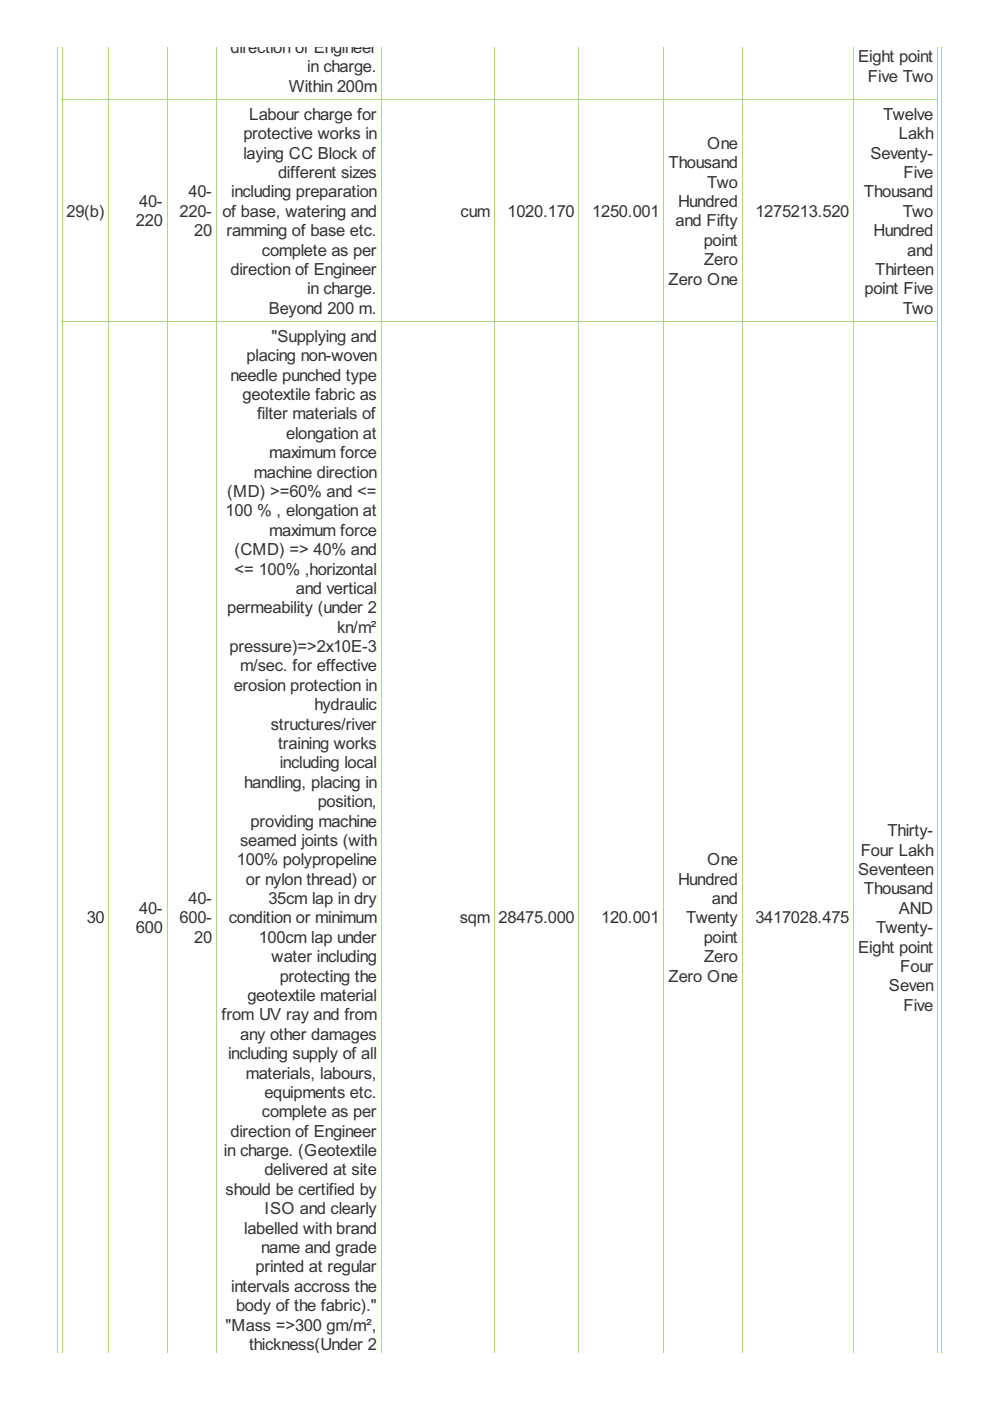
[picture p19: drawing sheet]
<svg xmlns="http://www.w3.org/2000/svg" width="210mm" height="297mm" viewBox="0 0 210 297" stroke-linecap="round" stroke-linejoin="round" font-family="sans-serif">
<defs><g id="words">
<g font-size="3.9" fill="#333">
<text x="48.9" y="11.2">direction of Engineer</text>
<text x="65.1" y="15.3">in charge.</text>
<text x="182" y="13.2">Eight point</text>
<text x="184" y="17.4">Five Two</text>
<text x="61.3" y="19.4">Within 200m</text>
<text x="51.6" y="29.5">protective works in</text>
<text x="52.9" y="25.4">Labour charge for</text>
<text x="187.3" y="25.4">Twelve</text>
<text x="190.5" y="29.5">Lakh</text>
<text x="51.6" y="33.6">laying CC Block of</text>
<text x="141.7" y="35.7">Thousand</text>
<text x="150" y="31.6">One</text>
<text x="184.5" y="33.6">Seventy-</text>
<text x="40" y="41.8">40-</text>
<text x="49" y="41.8">including preparation</text>
<text x="59" y="37.7">different sizes</text>
<text x="150" y="39.8">Two</text>
<text x="183.2" y="41.8">Thousand</text>
<text x="191.6" y="37.7">Five</text>
<text x="14.1" y="46">29(b)</text>
<text x="29.5" y="43.9">40-</text>
<text x="38.1" y="46">220-</text>
<text x="47.2" y="46">of base, watering and</text>
<text x="97.7" y="46">cum</text>
<text x="107.6" y="46">1020.170</text>
<text x="125.6" y="46">1250.001</text>
<text x="143.8" y="43.9">Hundred</text>
<text x="160.2" y="46">1275213.520</text>
<text x="191.4" y="46">Two</text>
<text x="28.8" y="48">220</text>
<text x="41.2" y="50.1">20</text>
<text x="48" y="50.1">ramming of base etc.</text>
<text x="143.2" y="48">and Fifty</text>
<text x="149.2" y="52.1">point</text>
<text x="185.2" y="50.1">Hundred</text>
<text x="48.9" y="58.3">direction of Engineer</text>
<text x="55.5" y="54.2">complete as per</text>
<text x="149.3" y="56.2">Zero</text>
<text x="185.6" y="58.3">Thirteen</text>
<text x="192.4" y="54.2">and</text>
<text x="65.1" y="62.4">in charge.</text>
<text x="141.7" y="60.3">Zero One</text>
<text x="183.3" y="62.4">point Five</text>
<text x="57" y="66.5">Beyond 200 m.</text>
<text x="191.4" y="66.5">Two</text>
<text x="52.3" y="76.6">placing non-woven</text>
<text x="57.6" y="72.5">&quot;Supplying and</text>
<text x="48.9" y="80.7">needle punched type</text>
<text x="51.4" y="84.8">geotextile fabric as</text>
<text x="54.5" y="88.9">filter materials of</text>
<text x="60.7" y="93">elongation at</text>
<text x="53.8" y="101.3">machine direction</text>
<text x="57.1" y="97.2">maximum force</text>
<text x="48.2" y="105.4">(MD) &gt;=60% and &lt;=</text>
<text x="47.8" y="109.5">100 % , elongation at</text>
<text x="57.1" y="113.6">maximum force</text>
<text x="49.7" y="117.7">(CMD) =&gt; 40% and</text>
<text x="49.7" y="121.8">&lt;= 100% ,horizontal</text>
<text x="62.7" y="125.9">and vertical</text>
<text x="48.2" y="130">permeability (under 2</text>
<text x="71.5" y="134.1">kn/m²</text>
<text x="48.7" y="138.3">pressure)=&gt;2x10E-3</text>
<text x="50.9" y="142.4">m/sec. for effective</text>
<text x="49.5" y="146.5">erosion protection in</text>
<text x="57.4" y="154.7">structures/river</text>
<text x="66.7" y="150.6">hydraulic</text>
<text x="59" y="158.8">training works</text>
<text x="51.8" y="167">handling, placing in</text>
<text x="59.3" y="162.9">including local</text>
<text x="67.4" y="171.1">position,</text>
<text x="50.9" y="179.4">seamed joints (with</text>
<text x="53.1" y="175.2">providing machine</text>
<text x="188.1" y="177.3">Thirty-</text>
<text x="50.2" y="183.5">100% polypropeline</text>
<text x="150" y="183.5">One</text>
<text x="182" y="185.5">Seventeen</text>
<text x="182.5" y="181.4">Four Lakh</text>
<text x="40" y="191.7">40-</text>
<text x="52.1" y="187.6">or nylon thread) or</text>
<text x="56.9" y="191.7">35cm lap in dry</text>
<text x="143.8" y="187.6">Hundred</text>
<text x="150.9" y="191.7">and</text>
<text x="183.2" y="189.6">Thousand</text>
<text x="18.4" y="195.8">30</text>
<text x="28.8" y="197.8">600</text>
<text x="29.5" y="193.7">40-</text>
<text x="38.1" y="195.8">600-</text>
<text x="48.5" y="195.8">condition or minimum</text>
<text x="97.5" y="195.8">sqm</text>
<text x="105.7" y="195.8">28475.000</text>
<text x="127.5" y="195.8">120.001</text>
<text x="145.5" y="195.8">Twenty</text>
<text x="160.2" y="195.8">3417028.475</text>
<text x="185.7" y="197.8">Twenty-</text>
<text x="190.5" y="193.7">AND</text>
<text x="41.2" y="199.9">20</text>
<text x="54.9" y="199.9">100cm lap under</text>
<text x="149.2" y="199.9">point</text>
<text x="182" y="202">Eight point</text>
<text x="57.6" y="204">water including</text>
<text x="59.3" y="208.1">protecting the</text>
<text x="141.7" y="208.1">Zero One</text>
<text x="149.3" y="204">Zero</text>
<text x="190.9" y="206.1">Four</text>
<text x="52.5" y="212.2">geotextile material</text>
<text x="188.5" y="210.2">Seven</text>
<text x="191.6" y="214.3">Five</text>
<text x="47" y="216.3">from UV ray and from</text>
<text x="50.9" y="220.4">any other damages</text>
<text x="48.3" y="224.6">including supply of all</text>
<text x="52.1" y="228.7">materials, labours,</text>
<text x="56.1" y="232.8">equipments etc.</text>
<text x="55.5" y="236.9">complete as per</text>
<text x="47.5" y="245.1">in charge. (Geotextile</text>
<text x="48.9" y="241">direction of Engineer</text>
<text x="56.1" y="249.2">delivered at site</text>
<text x="47.8" y="253.3">should be certified by</text>
<text x="56.1" y="257.4">ISO and clearly</text>
<text x="51.8" y="261.5">labelled with brand</text>
<text x="54.2" y="269.8">printed at regular</text>
<text x="55.4" y="265.7">name and grade</text>
<text x="49" y="273.9">intervals accross the</text>
<text x="50.1" y="278">body of the fabric).&quot;</text>
<text x="47.8" y="282.1">&quot;Mass =&gt;300 gm/m²,</text>
<text x="52.8" y="286.2">thickness(Under 2</text>
</g>
</g></defs>
<g fill="none" stroke="#a8da7f" stroke-width=".21">
<path d="M12.1 9.9v276.9M13.2 9.9v276.9M23.1 9.9v276.9M35.4 9.9v276.9M45.9 9.9v276.9M80.8 9.9v276.9M104.8 9.9v276.9M122.8 9.9v276.9M140.7 9.9v276.9M157.3 9.9v276.9M181 9.9v276.9M198.8 9.9v276.9"/>
<path d="M199.6 9.9v276.9M13.1 21h185.8M13.1 68.1h185.8"/>
</g>
<use href="#words"/>
</svg>
